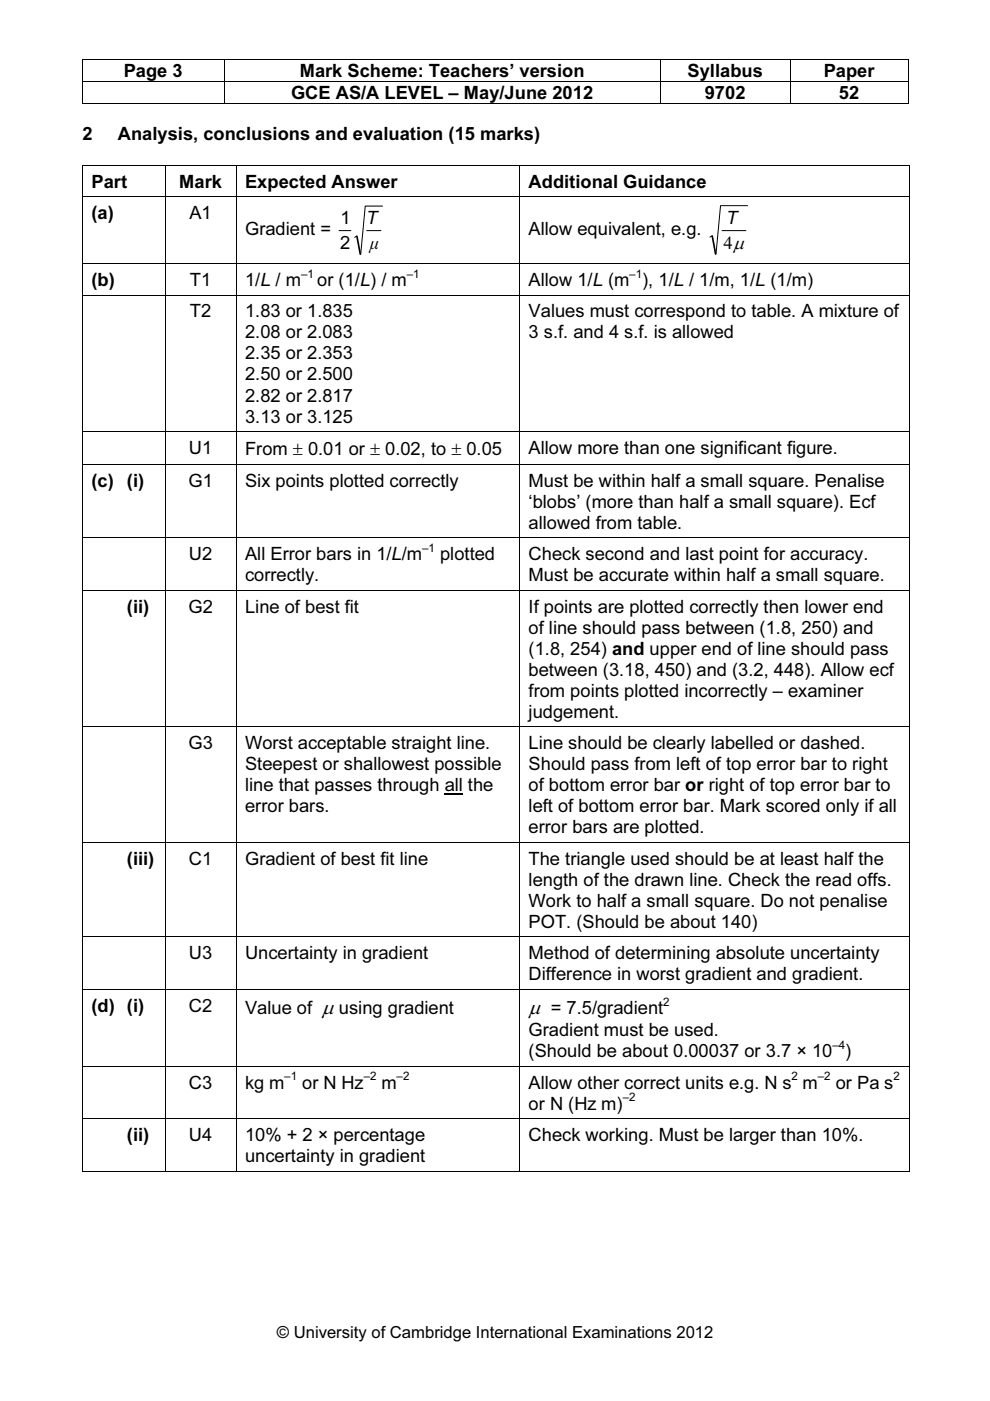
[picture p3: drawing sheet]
<svg xmlns="http://www.w3.org/2000/svg" width="210mm" height="297mm" viewBox="0 0 210 297" stroke-linecap="round" stroke-linejoin="round" font-family="sans-serif">
<defs><g id="words">
<text font-size="4.2" x="112.1" y="215.1">µ = 7.5/gradient</text>
<g font-size="3.9">
<text x="26.2" y="16.4">Page 3</text>
<text x="63.6" y="16.4">Mark Scheme: Teachers’ version</text>
<text x="145.8" y="16.4">Syllabus</text>
<text x="174.6" y="16.4">Paper</text>
<text x="61.7" y="21">GCE AS/A LEVEL – May/June 2012</text>
<text x="149.4" y="21">9702</text>
<text x="177.9" y="21">52</text>
<text x="17.5" y="29.7">2</text>
<text x="25" y="29.7">Analysis, conclusions and evaluation (15 marks)</text>
<text x="19.4" y="39.8">Part</text>
<text x="38" y="39.8">Mark</text>
<text x="52" y="39.8">Expected Answer</text>
<text x="112.1" y="39.8">Additional Guidance</text>
<text x="19.4" y="46.5">(a)</text>
<text x="40.2" y="46.5">A1</text>
<text x="72.2" y="47.5">1</text>
<text x="77.6" y="47.5">T</text>
<text x="154" y="47.4">T</text>
<text x="52" y="49.9">Gradient =</text>
<text x="72.1" y="52.9">2</text>
<text x="78.4" y="52.9">µ</text>
<text x="112.1" y="49.9">Allow equivalent, e.g.</text>
<text x="153.4" y="52.9">4µ</text>
<text x="19.4" y="60.6">(b)</text>
<text x="40.3" y="60.6">T1</text>
<text x="52" y="60.6">1/L / m</text>
<text x="67.3" y="60.6">or (1/L) / m</text>
<text x="112.1" y="60.6">Allow 1/L (m</text>
<text x="136.2" y="60.6">), 1/L / 1/m, 1/L (1/m)</text>
<text x="40.3" y="67.3">T2</text>
<text x="52" y="67.3">1.83 or 1.835</text>
<text x="52" y="71.7">2.08 or 2.083</text>
<text x="112.1" y="67.3">Values must correspond to table. A mixture of</text>
<text x="112.1" y="71.7">3 s.f. and 4 s.f. is allowed</text>
<text x="52" y="76.2">2.35 or 2.353</text>
<text x="52" y="80.7">2.50 or 2.500</text>
<text x="52" y="85.1">2.82 or 2.817</text>
<text x="52" y="89.6">3.13 or 3.125</text>
<text x="40.1" y="96.2">U1</text>
<text x="52" y="96.5">From ± 0.01 or ± 0.02, to ± 0.05</text>
<text x="112.1" y="96.2">Allow more than one significant figure.</text>
<text x="19.4" y="103.2">(c)</text>
<text x="26.9" y="103.2">(i)</text>
<text x="40" y="103.2">G1</text>
<text x="52" y="103.2">Six points plotted correctly</text>
<text x="112.1" y="107.7">‘blobs’ (more than half a small square). Ecf</text>
<text x="112.1" y="103.2">Must be within half a small square. Penalise</text>
<text x="112.1" y="112.1">allowed from table.</text>
<text x="40.1" y="118.8">U2</text>
<text x="52" y="118.8">All Error bars in 1/L/m</text>
<text x="93.3" y="118.8">plotted</text>
<text x="112.1" y="118.8">Check second and last point for accuracy.</text>
<text x="52" y="123.2">correctly.</text>
<text x="112.1" y="123.2">Must be accurate within half a small square.</text>
<text x="26.9" y="129.9">(ii)</text>
<text x="40" y="129.9">G2</text>
<text x="52" y="129.9">Line of best fit</text>
<text x="112.1" y="129.9">If points are plotted correctly then lower end</text>
<text x="112.1" y="134.3">of line should pass between (1.8, 250) and</text>
<text x="112.1" y="138.8">(1.8, 254) and upper end of line should pass</text>
<text x="112.1" y="143.3">between (3.18, 450) and (3.2, 448). Allow ecf</text>
<text x="112.1" y="147.7">from points plotted incorrectly – examiner</text>
<text x="112.1" y="152.2">judgement.</text>
<text x="40" y="158.8">G3</text>
<text x="52" y="158.8">Worst acceptable straight line.</text>
<text x="112.1" y="158.8">Line should be clearly labelled or dashed.</text>
<text x="52" y="163.3">Steepest or shallowest possible</text>
<text x="52" y="167.8">line that passes through all the</text>
<text x="112.1" y="163.3">Should pass from left of top error bar to right</text>
<text x="112.1" y="167.8">of bottom error bar or right of top error bar to</text>
<text x="52" y="172.2">error bars.</text>
<text x="112.1" y="172.2">left of bottom error bar. Mark scored only if all</text>
<text x="112.1" y="176.7">error bars are plotted.</text>
<text x="26.9" y="183.3">(iii)</text>
<text x="40.1" y="183.3">C1</text>
<text x="52" y="183.3">Gradient of best fit line</text>
<text x="112.1" y="183.3">The triangle used should be at least half the</text>
<text x="112.1" y="187.8">length of the drawn line. Check the read offs.</text>
<text x="112.1" y="192.2">Work to half a small square. Do not penalise</text>
<text x="112.1" y="196.7">POT. (Should be about 140)</text>
<text x="40.1" y="203.4">U3</text>
<text x="52" y="203.4">Uncertainty in gradient</text>
<text x="112.1" y="203.4">Method of determining absolute uncertainty</text>
<text x="112.1" y="207.8">Difference in worst gradient and gradient.</text>
<text x="19.4" y="214.5">(d) (i)</text>
<text x="40.1" y="214.5">C2</text>
<text x="52" y="215.1">Value of µ using gradient</text>
<text x="112.1" y="219.7">Gradient must be used.</text>
<text x="112.1" y="224.1">(Should be about 0.00037 or 3.7 × 10 )</text>
<text x="40.1" y="230.8">C3</text>
<text x="52" y="230.8">kg m</text>
<text x="64.1" y="230.8">or N Hz</text>
<text x="80.9" y="230.8">m</text>
<text x="112.1" y="230.8">Allow other correct units e.g. N s m</text>
<text x="177.2" y="230.8">or Pa s</text>
<text x="112.1" y="235.2">or N (Hz m)</text>
<text x="26.9" y="241.9">(ii)</text>
<text x="40.1" y="241.9">U4</text>
<text x="52" y="241.9">10% + 2 × percentage</text>
<text x="112.1" y="241.9">Check working. Must be larger than 10%.</text>
<text x="52" y="246.4">uncertainty in gradient</text>
</g>
<text font-size="3.5" x="58.7" y="283.8">© University of Cambridge International Examinations 2012</text>
<g font-size="2.5">
<text x="63.8" y="58.9">–1</text>
<text x="86.3" y="58.9">–1</text>
<text x="133.4" y="58.9">–1</text>
<text x="89.5" y="117">–1</text>
<text x="140.6" y="213.3">2</text>
<text x="176.5" y="222.4">–4</text>
<text x="60.3" y="229">–1</text>
<text x="77.1" y="229">–2</text>
<text x="84.1" y="229">–2</text>
<text x="132" y="233.5">–2</text>
<text x="167.8" y="229">2</text>
<text x="173.4" y="229">–2</text>
<text x="189.4" y="229">2</text>
</g>
</g></defs>
<g fill="#000">
<path d="M17.4 12.6h.2v.1h-.2zM17.4 17.2h.2v.2h-.2zM47.4 12.6h.2v.1h-.2zM47.4 17.2h.2v.2h-.2zM139.9 12.6h.2v.1h-.2zM139.9 17.2h.2v.2h-.2zM167.4 12.6h.2v.1h-.2zM167.4 17.2h.2v.2h-.2zM192.4 12.6h.2v.1h-.2zM192.4 17.2h.2v.2h-.2zM17.4 35h.2v1.2h-.2zM34.9 35h.2v1.2h-.2z"/>
<path d="M50 35h.1v1.2h-.1zM110.1 35h.2v1.2h-.2zM192.4 21.8h.2v.2h-.2zM192.7 35h.2v1.2h-.2zM192.7 35h.2v.2h-.2zM17.4 41.6h.2v1.2h-.2zM17.4 55.8h.2v1.2h-.2zM34.9 41.6h.2v1.2h-.2zM34.9 55.8h.2v1.2h-.2zM50 41.6h.1v1.2h-.1zM50 55.8h.1v1.2h-.1zM110.1 41.6h.2v1.2h-.2z"/>
<path d="M110.1 55.8h.2v1.2h-.2zM192.7 41.6h.2v1.2h-.2zM192.7 55.8h.2v1.2h-.2zM17.4 62.5h.2v1.1h-.2zM34.9 62.5h.2v1.1h-.2zM50 62.5h.1v1.1h-.1zM110.1 62.5h.2v1.1h-.2zM192.7 62.5h.2v1.1h-.2zM17.4 91.4h.2v1.2h-.2zM17.4 98.4h.2v1.1h-.2zM34.9 91.4h.2v1.2h-.2zM34.9 98.4h.2v1.1h-.2z"/>
<path d="M50 91.4h.1v1.2h-.1zM50 98.4h.1v1.1h-.1zM110.1 91.4h.2v1.2h-.2zM110.1 98.4h.2v1.1h-.2zM192.7 91.4h.2v1.2h-.2zM192.7 98.4h.2v1.1h-.2zM17.4 113.9h.2v1.2h-.2zM34.9 113.9h.2v1.2h-.2zM50 113.9h.1v1.2h-.1zM110.1 113.9h.2v1.2h-.2zM192.7 113.9h.2v1.2h-.2zM17.4 125.1h.2v1.1h-.2z"/>
<path d="M34.9 125.1h.2v1.1h-.2zM50 125.1h.1v1.1h-.1zM110.1 125.1h.2v1.1h-.2zM192.7 125.1h.2v1.1h-.2zM17.4 154h.2v1.2h-.2zM34.9 154h.2v1.2h-.2zM50 154h.1v1.2h-.1zM110.1 154h.2v1.2h-.2zM192.7 154h.2v1.2h-.2zM17.4 178.5h.2v1.2h-.2zM34.9 178.5h.2v1.2h-.2zM50 178.5h.1v1.2h-.1z"/>
<path d="M110.1 178.5h.2v1.2h-.2zM192.7 178.5h.2v1.2h-.2zM17.4 198.6h.2v1.1h-.2zM34.9 198.6h.2v1.1h-.2zM50 198.6h.1v1.1h-.1zM110.1 198.6h.2v1.1h-.2zM192.7 198.6h.2v1.1h-.2zM17.4 209.7h.2v1.1h-.2zM34.9 209.7h.2v1.1h-.2zM50 209.7h.1v1.1h-.1zM110.1 209.7h.2v1.1h-.2zM192.7 209.7h.2v1.1h-.2z"/>
<path d="M17.4 226h.2v1.1h-.2zM17.4 237.1h.2v1.2h-.2zM34.9 226h.2v1.1h-.2zM34.9 237.1h.2v1.2h-.2zM50 226h.1v1.1h-.1zM50 237.1h.1v1.2h-.1zM110.1 226h.2v1.1h-.2zM110.1 237.1h.2v1.2h-.2zM192.7 226h.2v1.1h-.2zM192.7 237.1h.2v1.2h-.2zM192.7 248.2h.2v.2h-.2z"/>
</g>
<g fill="none" stroke="#000" stroke-width=".21">
<path d="M17.4 12.6h30M17.5 12.7v4.5M17.5 17.4v4.6M17.6 17.3h29.8M47.5 12.7v4.5M47.5 17.4v4.6M47.6 12.6h92.3M47.6 17.3h92.3M140 12.7v4.5M140 17.4v4.6M140.1 12.6h27.3M140.1 17.3h27.3"/>
<path d="M167.5 12.7v4.5M167.5 17.4v4.6M167.6 12.6h24.8M167.6 17.3h24.8M192.5 12.7v4.5M192.5 17.4v4.6M17.4 21.9h30M17.4 35.1h17.5M17.5 36.2v5.4M35 36.2v5.4M35.1 35.1h14.9M47.6 21.9h92.3"/>
<path d="M50.1 36.2v5.4M50.1 35.1h60M110.2 36.2v5.4M110.3 35.1h82.4M140.1 21.9h27.3M167.6 21.9h24.8M192.8 36.2v5.4M17.5 42.8v13M17.5 57v5.5M17.6 41.7h17.3M17.6 55.9h17.3M35 42.8v13"/>
<path d="M35 57v5.5M35.1 41.7h14.9M35.1 55.9h14.9M50.1 42.8v13M50.1 57v5.5M50.1 41.7h60M50.1 55.9h60M71.9 48.9h2.5M75.7 50l-.5 .3M77.8 48.9h3M81.1 43.7h-3.7l-.9 10.2M110.2 42.8v13"/>
<path d="M110.2 57v5.5M110.3 41.7h82.4M110.3 55.9h82.4M151 50l-.5 .3M153.1 48.9h5M158.5 43.6h-5.7l-1 10.3M192.8 42.8v13M192.8 57v5.5M17.5 63.6v27.8M17.6 62.5h17.3M35 63.6v27.8M35.1 62.5h14.9"/>
<path d="M50.1 63.6v27.8M50.1 62.5h60M110.2 63.6v27.8M110.3 62.5h82.4M192.8 63.6v27.8M17.5 92.6v5.8M17.5 99.5v14.4M17.6 91.5h17.3M17.6 98.4h17.3M35 92.6v5.8M35 99.5v14.4M35.1 91.5h14.9"/>
<path d="M35.1 98.4h14.9M50.1 92.6v5.8M50.1 99.5v14.4M50.1 91.5h60M50.1 98.4h60M110.2 92.6v5.8M110.2 99.5v14.4M110.3 91.5h82.4M110.3 98.4h82.4M192.8 92.6v5.8M192.8 99.5v14.4M17.5 115.1v10"/>
<path d="M17.6 114h17.3M35 115.1v10M35.1 114h14.9M50.1 115.1v10M50.1 114h60M110.2 115.1v10M110.3 114h82.4M192.8 115.1v10M17.5 126.2v27.8M17.6 125.1h17.3M35 126.2v27.8M35.1 125.1h14.9"/>
<path d="M50.1 126.2v27.8M50.1 125.1h60M110.2 126.2v27.8M110.3 125.1h82.4M192.8 126.2v27.8M17.5 155.2v23.3M17.6 154.1h17.3M35 155.2v23.3M35.1 154.1h14.9M50.1 155.2v23.3M50.1 154.1h60M110.2 155.2v23.3"/>
<path d="M110.3 154.1h82.4M192.8 155.2v23.3M17.5 179.7v18.9M17.6 178.6h17.3M35 179.7v18.9M35.1 178.6h14.9M50.1 179.7v18.9M50.1 178.6h60M110.2 179.7v18.9M110.3 178.6h82.4M192.8 179.7v18.9M17.5 199.7v10"/>
<path d="M17.6 198.6h17.3M35 199.7v10M35.1 198.6h14.9M50.1 199.7v10M50.1 198.6h60M110.2 199.7v10M110.3 198.6h82.4M192.8 199.7v10M17.5 210.8v15.2M17.6 209.7h17.3M35 210.8v15.2M35.1 209.7h14.9"/>
<path d="M50.1 210.8v15.2M50.1 209.7h60M110.2 210.8v15.2M110.3 209.7h82.4M192.8 210.8v15.2M17.5 227.1v10M17.5 238.3v10.1M17.6 226h17.3M17.6 237.2h17.3M35 227.1v10M35 238.3v10.1M35.1 226h14.9"/>
<path d="M35.1 237.2h14.9M50.1 227.1v10M50.1 238.3v10.1M50.1 226h60M50.1 237.2h60M110.2 227.1v10M110.2 238.3v10.1M110.3 226h82.4M110.3 237.2h82.4M192.8 227.1v10M192.8 238.3v10.1M17.4 248.3h17.5"/>
<path d="M35.1 248.3h14.9M50.1 248.3h60M110.3 248.3h82.4"/>
</g>
<path d="M75.7 50.1l.7 3.8M151 50.1l.7 3.8" fill="none" stroke="#000" stroke-width=".35"/>
<path d="M94.3 168.3h3.8" fill="none" stroke="#000" stroke-width=".28"/>
<use href="#words"/>
</svg>
